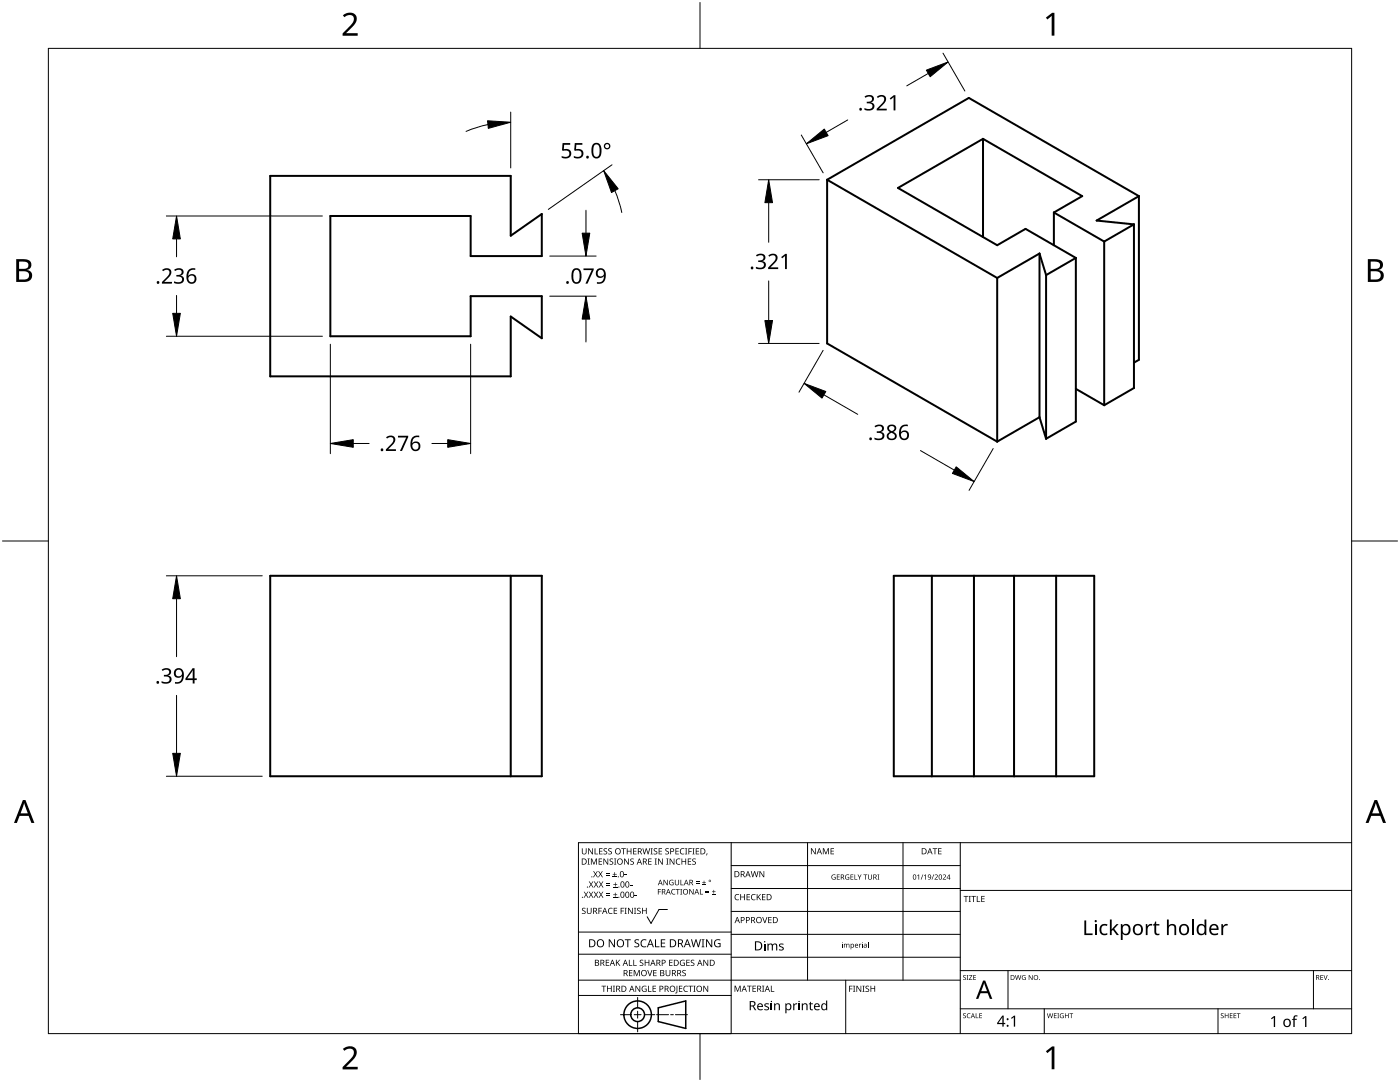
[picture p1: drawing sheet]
<svg xmlns="http://www.w3.org/2000/svg" width="279mm" height="216mm" viewBox="0 0 279 216" stroke-linecap="round" stroke-linejoin="round" font-family="sans-serif">
<g fill="none" stroke="#000" stroke-width=".4">
<path d="M53.9 35.1h48v11.9l6.2-4.3v8.4h-14.2v-8h-28v24h28v-8h14.2v8.4l-6.2-4.3v11.9h-48zM165.1 35.9v32.6l33.9 19.6M165.1 35.9l28.3-16.4 33.9 19.6M165.1 35.9l33.9 19.6M196.2 27.7v19.6M196.2 27.7l-17 9.8 19.8 11.4 5.7-3.2 10 5.8M196.2 27.7l19.8 11.4-5.7 3.3M227.3 39.1v32.7l-1 .6M227.3 39.1l-8.4 4.9 7.4 .8M199 55.5v32.6M207.5 50.6v32.6M207.5 50.6l1.3 4.3"/>
<path d="M207.5 50.6l-8.5 4.9M208.8 54.9v32.7M210.3 42.4l10.1 5.8M210.3 42.4v6.5M214.7 51.5v32.6l-5.9 3.5M214.7 51.5l-5.9 3.4M220.4 48.2v32.7M226.3 44.8v32.6l-5.9 3.5M226.3 44.8l-5.9 3.4M214.7 77.6l5.7 3.3M207.5 83.2l1.3 4.4M207.5 83.2l-8.5 4.9"/>
<path d="M53.9 114.9h54.2v40h-54.2zM101.9 114.9v40M178.4 114.9h40v40h-40zM186 114.9v40M194.4 114.9v40M202.4 114.9v40M210.8 114.9v40"/>
</g>
<path d="M9.7 9.7h260v196.5h-260z" fill="none" stroke="#000" stroke-width=".2"/>
<path d="M139.7 .5v9.2M.5 108h9.2M269.7 108h9.2M139.7 206.2v9.2" fill="none" stroke="#000" stroke-width=".2"/>
<g fill="#000">
<path d="M68.4 3.1a1.64 1.64 0 0 1 2.8 .4 2.52 2.52 0 0 1-1.2 2.2l-.9 .9h2.3v.5h-3v-.4l1.2-1.2a1.95 1.95 0 0 0 .9-2.2 1.23 1.23 0 0 0-1.8 .1zM208.7 3.5l1.3-.9h.4v4.5h-.5v-4l-.9 .8zM68.4 209.3a1.64 1.64 0 0 1 2.8 .4 2.52 2.52 0 0 1-1.2 2.2l-.9 1h2.3v.5h-3v-.5l1.2-1.2a1.95 1.95 0 0 0 .9-2.1 1.23 1.23 0 0 0-1.8 .1zM208.7 209.8l1.3-1h.4v4.6h-.5v-4l-.9 .7z"/>
<path d="M3.2 51.7h1.3a1.28 1.28 0 0 1 1.7 1.3 1.04 1.04 0 0 1-.8 .9 1.23 1.23 0 0 1 1 1.5 1.23 1.23 0 0 1-1.6 .9h-1.6zM3.8 54.1v1.7h.9a.86 .86 0 0 0 1.1-.9 .86 .86 0 0 0-1.1-.8zM3.8 52.2v1.4h.8a.78 .78 0 0 0 1.1-.7 .78 .78 0 0 0-1.1-.7z"/>
<path d="M273 51.7h1.3a1.28 1.28 0 0 1 1.7 1.3 1.04 1.04 0 0 1-.9 .9 1.23 1.23 0 0 1 1 1.5 1.23 1.23 0 0 1-1.5 .9h-1.6zM273.6 54.1v1.7h.9a.86 .86 0 0 0 1.1-.9 .86 .86 0 0 0-1.2-.8zM273.6 52.2v1.4h.8a.78 .78 0 0 0 1-.7 .78 .78 0 0 0-1.1-.7z"/>
<path d="M4.6 159.6h.5l1.8 4.6h-.6l-.6-1.4h-1.8l-.5 1.4h-.6zM4.8 160.2l-.7 2.1h1.4z"/>
<path d="M274.3 159.6h.5l1.8 4.6h-.6l-.5-1.4h-1.8l-.6 1.4h-.6zM274.6 160.2l-.7 2.1h1.4z"/>
</g>
<g fill="none" stroke="#000" stroke-width=".2">
<path d="M145.9 168.1v38.1h-30.5v-38.1h154.3M145.9 172.7h45.7M145.9 177.3h45.7M161.2 168.1v27.5M180.2 168.1v27.5M191.6 168.1v38.1M191.6 177.7h78.1M115.4 198.6h30.5M115.4 195.6h76.2M115.4 190.4h30.5M115.4 186h30.5M127.3 199v2.1"/>
<path d="M133.2 181.5h-1.7l-1.6 2.8-.7-1.4M145.9 181.9h45.7M145.9 186.4h45.7M145.9 191h45.7M168.8 195.6v10.6M191.6 193.7h78.1M201.2 193.7v7.6M262.1 193.7v7.6M123.8 202.5h2.1M126.6 202.5h1.3M127.3 201.8v1.4M127.3 203.8v2.1"/>
<path d="M128.6 202.5h2.1M131 202.5h2.4M133.8 202.5h.6M134.8 202.5h2.4M191.6 201.3h78.1M208.4 201.3v4.9M243.1 201.3v4.9"/>
</g>
<g fill="#000">
<path d="M116.1 169.3h.2v.8a.32 .32 0 0 0 .3 .3 .32 .32 0 0 0 .3-.3v-.8h.2v.8a.47 .47 0 0 1-.5 .4 .47 .47 0 0 1-.5-.5zM116.5 177.9h.2l.3 .5 .3-.5h.1l-.4 .6 .4 .6h-.1l-.3-.5-.4 .5h-.1l.4-.6zM117.3 171.3h.4l-.1 .1v1l.1 .1h-.4l.1-.1v-1zM117.4 169.3h.2l.6 1v-1h.1v1.2h-.1l-.7-1v1h-.1zM117.5 177.9h.2l.3 .5 .3-.5h.1l-.4 .6 .4 .6h-.1l-.4-.5-.3 .5h-.1l.4-.6zM117.5 175.9h.2l.3 .5 .3-.5h.1l-.4 .6 .5 .6h-.2l-.3-.5-.4 .5h-.1l.4-.6zM117.9 171.3h.3l.3 1 .4-1h.2v1.2h-.1v-1l-.4 1h-.1l-.4-1v1h-.2zM118.7 169.3h.1v1h.6v.2h-.7zM118.4 173.8h.1l.3 .5 .3-.5h.2l-.4 .6 .4 .7h-.1l-.4-.6-.3 .6h-.1l.4-.7zM118.5 177.9h.2l.2 .5 .3-.5h.2l-.4 .6 .4 .6h-.1l-.4-.5-.3 .5h-.1l.4-.6zM118.5 175.9h.2l.3 .5 .3-.5h.1l-.4 .6 .4 .6h-.1l-.3-.5-.4 .5h-.1l.4-.6zM119.5 171.3h.7v.1h-.6v.4h.5v.2h-.5v.4h.6v.1h-.7z"/>
<path d="M119.6 169.3h.6v.1h-.5v.4h.5v.1h-.5v.4h.5v.2h-.6zM119.4 173.8h.1l.3 .5 .3-.5h.2l-.4 .6 .4 .7h-.1l-.4-.6-.3 .6h-.2l.5-.7zM119.5 177.9h.1l.3 .5 .3-.5h.2l-.4 .6 .4 .6h-.1l-.4-.5-.3 .5h-.1l.4-.6zM119.5 175.9h.2l.3 .5 .3-.5h.1l-.4 .6 .4 .6h-.1l-.4-.5-.3 .5h-.1l.4-.6zM120.9 174.6h.8v.1h-.8zM120.9 174.2h.8v.1h-.8zM121 178.7h.8v.1h-.8zM121 178.3h.8v.1h-.8zM121 176.6h.8v.1h-.8zM121 176.3h.8v.1h-.8zM120.5 169.4l.4-.1h.3l-.1 .1a.25 .25 0 0 0-.4-.1 .25 .25 0 0 0 0 .4 .4 .4 0 0 1 .5 .3 .4 .4 0 0 1-.3 .5 .4 .4 0 0 1-.5-.2h.2a.27 .27 0 0 0 .4-.1 .27 .27 0 0 0-.3-.3l-.2-.2zM120.4 171.3h.2l.6 1v-1h.2v1.2h-.2l-.6-1v1h-.2z"/>
<path d="M121.4 169.4l.5-.1h.2v.1a.25 .25 0 0 0-.4-.1 .25 .25 0 0 0 0 .4 .4 .4 0 0 1 .4 .3 .4 .4 0 0 1-.2 .5 .4 .4 0 0 1-.5-.2h.1a.27 .27 0 0 0 .5-.1 .27 .27 0 0 0-.4-.3l-.2-.2zM122.3 174.9h.8v.2h-.8zM122.4 179h.8v.1h-.8zM122.4 177h.8v.1h-.8zM121.7 171.4l.4-.1 .3 .1-.1 .1a.25 .25 0 0 0-.4-.1 .25 .25 0 0 0 0 .4 .4 .4 0 0 1 .5 .3 .4 .4 0 0 1-.3 .5 .4 .4 0 0 1-.5-.3l.2 .1a.27 .27 0 0 0 .4-.2 .27 .27 0 0 0-.3-.3l-.2-.2zM122.6 174h.1v.4h.4v.1h-.4v.4h-.1v-.4h-.3v-.1h.3zM122.7 178.1h.1v.4h.4v.1h-.4v.3h-.1v-.3h-.3v-.1h.3zM122.7 176.1h.2v.3h.3v.2h-.3v.3h-.2v-.3h-.3v-.2h.3zM122.5 171.3h.5l-.2 .1v1l.2 .1h-.5l.2-.1v-1zM124 169.3h.9v.1h-.4v1.1h-.1v-1.1h-.4zM124.7 174.5h.4v.2h-.4zM124.6 171.3h.1l.7 1v-1h.1v1.2h-.2l-.6-1v1h-.1z"/>
<path d="M125.7 176.6h.5v.1h-.5zM125.1 169.3h.1v.5h.7v-.5h.1v1.2h-.1v-.6h-.7v.6h-.1zM125.8 171.4l.5-.1 .2 .1v.1a.25 .25 0 0 0-.4-.1 .25 .25 0 0 0 0 .4 .4 .4 0 0 1 .4 .3 .4 .4 0 0 1-.2 .5 .4 .4 0 0 1-.5-.3l.1 .1a.27 .27 0 0 0 .5-.2 .27 .27 0 0 0-.4-.3l-.2-.2zM126.7 178.6h.4v.2h-.4zM126.4 169.3h.6v.1h-.5v.4h.5v.1h-.5v.4h.5v.2h-.6zM128.2 169.3h.2l.2 1 .3-1h.2l.2 1 .3-1h.1l-.3 1.2h-.1l-.3-1.1-.3 1.1h-.2zM129.4 171.3h.6v.1h-.5v.4h.5v.2h-.5v.4h.5v.1h-.6zM129.8 169.3h.5l-.2 .1v1l.2 .1h-.5l.2-.1v-1zM130.7 171.3h.4l-.1 .1v1l.1 .1h-.4l.1-.1v-1zM130.5 169.4l.4-.1h.3l-.1 .1a.25 .25 0 0 0-.4-.1 .25 .25 0 0 0 0 .4 .4 .4 0 0 1 .5 .3 .4 .4 0 0 1-.3 .5 .4 .4 0 0 1-.5-.2h.2a.27 .27 0 0 0 .4-.1 .27 .27 0 0 0-.3-.3l-.2-.2zM131.3 177.4h.6v.1h-.5v.4h.5v.1h-.5v.5h-.1zM131.4 169.3h.7v.1h-.5v.4h.5v.1h-.5v.4h.5v.2h-.7z"/>
<path d="M131.3 171.3h.2l.7 1-.1-1h.2v1.2h-.2l-.6-1v1h-.2zM132.4 175.6h.2l.6 .9v-.9h.1v1h-.2l-.6-.9v.9h-.1zM133 171.3h.4l-.1 .1v1l.1 .1h-.4l.1-.1v-1zM132.8 169.4l.4-.1h.3l-.1 .1a.25 .25 0 0 0-.3-.1 .25 .25 0 0 0 0 .4 .4 .4 0 0 1 .4 .3 .4 .4 0 0 1-.3 .5 .4 .4 0 0 1-.4-.2h.1a.27 .27 0 0 0 .5-.1 .27 .27 0 0 0-.4-.3l-.2-.2zM133.7 175.7l.5-.2 .2 .1v.1a.45 .45 0 0 0-.7 .4 .45 .45 0 0 0 .6 .4v-.3h-.2v-.1h.3v.5a.6 .6 0 0 1-.8-.1 .6 .6 0 0 1 .1-.8zM134.1 177.5l.4-.1h.3l-.1 .2a.44 .44 0 0 0-.6 .4 .44 .44 0 0 0 .6 .3 .52 .52 0 0 1-.7 0 .52 .52 0 0 1 .1-.8zM133.6 171.3h.2l.7 1v-1h.1v1.2h-.2l-.6-1v1h-.2zM134.9 177.4h.8v.1h-.4v1h-.1v-1h-.3zM135 171.5l.5-.2 .3 .1-.1 .1a.49 .49 0 0 0-.7 .4 .49 .49 0 0 0 .7 .5 .52 .52 0 0 1-.6 0 .52 .52 0 0 1-.2-.6zM134.8 169.3h.7v.1h-.6v.4h.5v.1h-.5v.4h.6v.2h-.7zM134.7 175.6h.1v.7a.28 .28 0 0 0 .3 .2 .28 .28 0 0 0 .3-.2v-.7h.1v.7a.42 .42 0 0 1-.4 .4 .42 .42 0 0 1-.4-.4zM135.8 175.6h.1v.9h.5v.1h-.6z"/>
<path d="M135.8 177.4h.3l-.1 .1v.9l.1 .1h-.3l.1-.1v-.9zM135.8 169.4l.5-.2 .3 .1-.1 .1a.49 .49 0 0 0-.7 .5 .49 .49 0 0 0 .8 .4 .52 .52 0 0 1-.7 .1 .52 .52 0 0 1-.2-.6zM136 171.3h.2v.5h.6v-.5h.1v1.2h-.1v-.5h-.6v.5h-.2zM136.7 169.3h.5l-.2 .1v1l.2 .1h-.5l.2-.1v-1zM137.4 169.3h.7v.1h-.6v.4h.5v.2h-.5v.5h-.1zM137.3 171.3h.6v.1h-.5v.4h.5v.2h-.5v.4h.5v.1h-.6zM137.6 177.4h.1l.6 .9v-.9h.1v1.1h-.1l-.6-.9v.9h-.1zM138.2 169.3h.4l-.1 .1v1l.1 .1h-.4l.1-.1v-1zM138.9 176.2h.7v.1h-.7zM138.9 175.9h.7v.1h-.7zM138.2 171.4l.4-.1 .3 .1-.1 .1a.25 .25 0 0 0-.4-.1 .25 .25 0 0 0 0 .4 .4 .4 0 0 1 .5 .3 .4 .4 0 0 1-.3 .5 .4 .4 0 0 1-.5-.3l.2 .1a.27 .27 0 0 0 .4-.2 .27 .27 0 0 0-.3-.3l-.2-.2zM138.9 169.3h.6v.1h-.5v.4h.5v.1h-.5v.4h.5v.2h-.6z"/>
<path d="M139.7 177.4h.1v1h.5v.1h-.6zM140.1 176.5h.8v.1h-.8zM140.4 175.7h.2v.3h.3v.2h-.3v.3h-.2v-.3h-.3v-.2h.3zM140.8 178h.7v.2h-.7zM140.8 177.7h.7v.1h-.7zM141 170.3h.2l-.3 .4zM142.1 178.4h.7v.1h-.7zM142.4 177.6h.1v.3h.3v.1h-.3v.3h-.1v-.3h-.3v-.1h.3zM146.8 178.6l.4-.2 .3 .1v.1a.49 .49 0 0 0-.7 .4 .49 .49 0 0 0 .7 .5 .52 .52 0 0 1-.7 0 .52 .52 0 0 1-.2-.6zM147.7 178.4h.2v.5h.6v-.5h.2v1.2h-.2v-.5h-.6v.5h-.2zM149 178.4h.7v.1h-.5v.4h.4v.2h-.4v.4h.5v.1h-.7zM150 178.6l.5-.2 .3 .1-.1 .1a.49 .49 0 0 0-.7 .4 .49 .49 0 0 0 .8 .5 .52 .52 0 0 1-.7 0 .52 .52 0 0 1-.2-.6z"/>
<path d="M149.8 173.8h.2l.2 1.1 .3-1.1h.2l.3 1.1 .2-1.1h.2l-.3 1.2h-.2l-.3-1-.3 1h-.1zM151 178.4h.2v.6l.5-.6h.2l-.5 .5 .5 .7h-.2l-.4-.6-.1 .6h-.2zM151.6 173.8h.1l.7 1v-1h.1v1.2h-.2l-.6-1v1h-.1zM152.1 178.4h.7v.1h-.6v.4h.5v.2h-.5v.4h.6v.1h-.7zM161.8 169.3h.2l.7 1v-1h.1v1.2h-.2l-.6-1v1h-.2zM164.2 169.3h.2l.4 .9 .4-.9h.2v1.2h-.1v-1.1l-.4 1.1h-.1l-.4-1.1v1.1h-.2zM166.1 174.6l.4-.1h.3l-.1 .2a.42 .42 0 0 0-.6 .3 .42 .42 0 0 0 .5 .4v-.3h-.2v-.1h.4v.5a.56 .56 0 0 1-.8-.1 .56 .56 0 0 1 .1-.8zM165.8 169.3h.6v.1h-.5v.4h.5v.1h-.5v.4h.5v.2h-.6zM167 174.5h.6v.1h-.5v.3h.5v.1h-.5v.4h.5v.1h-.6zM168.8 174.6l.5-.1h.2l-.1 .2a.42 .42 0 0 0-.6 .3 .42 .42 0 0 0 .6 .4v-.3h-.3v-.1h.4v.5a.56 .56 0 0 1-.7-.1 .56 .56 0 0 1 0-.8zM169.7 174.5h.6v.1h-.4v.3h.4v.1h-.4v.4h.4v.1h-.6zM170.5 174.5h.2v.9h.4v.1h-.6z"/>
<path d="M171.1 174.5h.2l.2 .5 .3-.5h.1l-.3 .6v.4h-.1v-.4zM172.3 174.5h.8v.1h-.3v.9h-.1v-.9h-.4zM173.2 174.5h.2v.7a.26 .26 0 0 0 .2 .2 .26 .26 0 0 0 .3-.2v-.7h.1v.7a.39 .39 0 0 1-.4 .3 .39 .39 0 0 1-.4-.3zM175.1 174.5h.4l-.1 .1v.8l.1 .1h-.4l.1-.1v-.8zM183.1 174.7l.3-.2v1h-.1v-.9l-.2 .2zM184.1 174.5h.2l-.4 1h-.1zM184.4 174.7l.4-.2v1h-.1v-.9l-.2 .2zM186.3 174.5h.1l-.4 1h-.1zM186.1 169.3h.9v.1h-.3v1.1h-.2v-1.1h-.4zM186.5 174.6a.37 .37 0 0 1 .6 0 .37 .37 0 0 1-.2 .6l-.2 .2h.5v.1h-.7l.3-.4a.27 .27 0 0 0 .3-.3 .27 .27 0 0 0-.4-.2zM187.2 169.3h.7v.1h-.5v.4h.5v.1h-.5v.4h.5v.2h-.7zM188.2 174.6a.37 .37 0 0 1 .6 0 .37 .37 0 0 1-.3 .6l-.2 .2h.5v.1h-.7l.3-.4a.27 .27 0 0 0 .3-.3 .27 .27 0 0 0-.4-.2z"/>
<path d="M192.3 178.8h.9v.1h-.3v1.1h-.2v-1.1h-.4zM193.3 178.8h.5l-.2 .1v1l.2 .1h-.5l.2-.1v-1zM193.8 178.8h1v.1h-.4v1.1h-.2v-1.1h-.4zM194.9 178.8h.2v1.1h.5v.1h-.7zM195.8 178.8h.7v.1h-.5v.4h.5v.1h-.5v.5h.5v.1h-.7zM116.2 181.3l.4-.2 .3 .1-.1 .1a.25 .25 0 0 0-.4-.1 .25 .25 0 0 0 0 .4 .4 .4 0 0 1 .5 .3 .4 .4 0 0 1-.3 .5 .4 .4 0 0 1-.5-.2h.2a.27 .27 0 0 0 .4-.1 .27 .27 0 0 0-.3-.3l-.2-.2zM117.1 181.1h.2v.8a.32 .32 0 0 0 .3 .3 .32 .32 0 0 0 .3-.3v-.8h.2v.8a.47 .47 0 0 1-.5 .5 .47 .47 0 0 1-.5-.5zM119.4 181.1h.7v.2h-.5v.4h.5v.1h-.5v.6h-.2zM120 196.7h1v.1h-.4v1.1h-.2v-1.1h-.4zM120.9 191.5h.7v.1h-.6v.4h.5v.2h-.5v.4h.6v.1h-.7zM121.5 181.3l.4-.2 .4 .1-.1 .1a.49 .49 0 0 0-.7 .5 .49 .49 0 0 0 .7 .4 .52 .52 0 0 1-.6 .1 .52 .52 0 0 1-.3-.6zM121.1 196.7h.2v.5h.6v-.5h.2v1.2h-.2v-.6h-.6v.6h-.2z"/>
<path d="M121.5 187.4h.2l.9 1.3v-1.3h.1v1.6h-.2l-.8-1.3v1.3h-.2zM122.3 196.7h.4l-.1 .1v1l.1 .1h-.4l.2-.1v-1zM122.5 181.1h.7v.2h-.6v.4h.5v.1h-.5v.4h.6v.2h-.7zM122.9 191.5h.2v.6l.5-.6h.2l-.5 .5 .5 .7h-.2l-.4-.6-.1 .6h-.2zM123.9 181.1h.6v.2h-.5v.4h.5v.1h-.5v.6h-.1zM124.7 181.1h.4l-.2 .2v.9l.2 .2h-.4l.1-.2v-.9zM124.7 187.4h1.2v.2h-.5v1.4h-.2v-1.4h-.5zM125.5 191.5h.2v1.1h.5v.1h-.7zM125.5 193.6h.7v.1h-.5v.4h.5v.1h-.5v.4h.5v.2h-.7zM125.3 181.1h.2l.7 1.1-.1-1.1h.2v1.3h-.2l-.6-1v1h-.2zM126.4 191.5h.1v1.1h.6v.1h-.7zM126.5 181.1h.5l-.2 .2v.9l.2 .2h-.5l.2-.2v-.9z"/>
<path d="M126.5 193.6h.2l.4 1 .4-1h.2v1.2h-.2v-1.1l-.4 1.1h-.1l-.4-1.1v1.1h-.1zM126.7 187.6l.3-.2 .6 .1-.2 .1a.33 .33 0 0 0-.6 .2 .33 .33 0 0 0 .4 .4 .47 .47 0 0 1 .4 .6 .47 .47 0 0 1-.7 .2h-.3v-.2h.2a.35 .35 0 0 0 .6-.2 .35 .35 0 0 0-.5-.4l-.3-.2zM126.8 196.7h.2l.6 1v-1h.2v1.2h-.2l-.7-1 .1 1h-.2zM127.2 181.3l.4-.2 .3 .1-.1 .1a.25 .25 0 0 0-.4-.1 .25 .25 0 0 0 0 .4 .4 .4 0 0 1 .5 .3 .4 .4 0 0 1-.3 .5 .4 .4 0 0 1-.5-.2h.2a.27 .27 0 0 0 .4-.1 .27 .27 0 0 0-.3-.3l-.2-.2zM127.7 191.6l.4-.1 .3 .1-.1 .1a.25 .25 0 0 0-.3-.1 .25 .25 0 0 0 0 .4 .4 .4 0 0 1 .4 .3 .4 .4 0 0 1-.3 .5 .4 .4 0 0 1-.4-.3l.1 .1a.27 .27 0 0 0 .5-.2 .27 .27 0 0 0-.4-.3l-.2-.2zM128 187.6l.6-.2 .4 .1-.1 .2a.63 .63 0 0 0-.9 .5 .63 .63 0 0 0 1 .6v.2a.83 .83 0 0 1-1.1-.3 .83 .83 0 0 1 .1-1.1zM128.2 196.8l.6-.1 .2 .1v.1a.5 .5 0 0 0-.8 .4 .5 .5 0 0 0 .7 .5v-.4h-.3v-.1h.4v.6a.66 .66 0 0 1-.8-.2 .66 .66 0 0 1 0-.9zM128.1 181.1h.2v.6h.6v-.6h.2v1.3h-.2v-.6h-.6v.6h-.2zM129.2 193.6h.1l.4 1 .3-1h.2l-.4 1.2h-.2zM129.3 196.7h.2v1.1h.5v.1h-.7zM128.7 191.5h.1v.5h.6v-.5h.2v1.2h-.2v-.5h-.6v.5h-.1zM130.7 187.4h.2v1.4h.7v.2h-.9z"/>
<path d="M130.2 196.7h.7v.1h-.5v.4h.5v.1h-.5v.5h.5v.1h-.7zM130.4 193.6h.6v.1h-.5v.4h.5v.1h-.5v.4h.5v.2h-.6zM131.9 187.4h.9v.2h-.7v.5h.6v.2h-.6v.5h.7v.2h-.9zM132.8 193.6h.2v.7a.32 .32 0 0 0 .3 .4 .32 .32 0 0 0 .3-.4v-.7h.2v.7a.47 .47 0 0 1-.5 .5 .47 .47 0 0 1-.5-.5zM133.5 191.5h.7v.1h-.5v.4h.5v.2h-.5v.4h.5v.1h-.7zM135 196.7h.2v1.3l-.1 .2h-.3l-.1-.1 .3-.2zM135.5 196.7h.7v.1h-.5v.4h.4v.1h-.4v.5h.5v.1h-.7zM135.8 191.7l.5-.2 .4 .1-.1 .1a.5 .5 0 0 0-.8 .4 .5 .5 0 0 0 .7 .5v-.4h-.2v-.1h.4v.6a.66 .66 0 0 1-.9-.1 .66 .66 0 0 1 0-.9zM136.2 193.7l.4-.2 .3 .1-.1 .1a.25 .25 0 0 0-.4-.1 .25 .25 0 0 0 0 .4 .4 .4 0 0 1 .5 .3 .4 .4 0 0 1-.3 .5 .4 .4 0 0 1-.5-.2h.2a.27 .27 0 0 0 .5-.1 .27 .27 0 0 0-.4-.3l-.2-.2zM136.5 196.8l.5-.1 .3 .1-.1 .1a.49 .49 0 0 0-.7 .4 .49 .49 0 0 0 .8 .4 .52 .52 0 0 1-.7 .1 .52 .52 0 0 1-.2-.6zM137 191.5h.6v.1h-.5v.4h.5v.2h-.5v.4h.5v.1h-.6zM137.4 196.7h.9v.1h-.4v1.1h-.1v-1.1h-.4z"/>
<path d="M137.9 191.6l.4-.1 .3 .1-.1 .1a.25 .25 0 0 0-.4-.1 .25 .25 0 0 0 0 .4 .4 .4 0 0 1 .5 .3 .4 .4 0 0 1-.3 .5 .4 .4 0 0 1-.5-.3l.2 .1a.27 .27 0 0 0 .4-.2 .27 .27 0 0 0-.3-.3l-.2-.2zM138.4 196.7h.4l-.1 .1v1l.1 .1h-.4l.1-.1v-1zM137.9 187.4h.2l.3 1.4 .4-1.4h.2l.4 1.4 .3-1.4h.2l-.4 1.6h-.2l-.4-1.3-.4 1.3h-.2zM140 187.4h.6l-.2 .2v1.3l.2 .1h-.6l.2-.1v-1.3zM140.4 196.7h.1l.7 1v-1h.1v1.2h-.1l-.7-1v1h-.1zM140.4 191.5h.2l.6 1v-1h.1v1.2h-.1l-.7-1v1h-.1zM140.9 187.4h.2l.9 1.3v-1.3h.1v1.6h-.2l-.8-1.3v1.3h-.2zM142.7 187.6l.7-.2 .4 .1-.1 .2a.65 .65 0 0 0-1 .5 .65 .65 0 0 0 .9 .6v-.4h-.3v-.2h.5v.7a.86 .86 0 0 1-1.1-.1 .86 .86 0 0 1 0-1.2zM146.6 196.7h.2l.4 1 .4-1h.2v1.2h-.1v-1.1l-.4 1.1h-.2l-.4-1.1v1.1h-.1zM149.1 196.7h.9v.1h-.4v1.1h-.1v-1.1h-.4zM150.2 196.7h.7v.1h-.6v.4h.5v.1h-.5v.5h.6v.1h-.7zM152.1 183h.2l.3 1 .4-1h.1l-.4 1.2h-.1z"/>
<path d="M152.1 196.7h.4l-.1 .1v1l.1 .1h-.4l.1-.1v-1zM152.5 188.3h.2v1.3h-.2zM153.8 196.7h.2v1.1h.5v.1h-.7zM153.3 183h.7v.1h-.5v.4h.5v.1h-.5v.5h.5v.1h-.7zM153.2 188.3h.1l.1 .2a.52 .52 0 0 1 .8 0 .49 .49 0 0 1 .6-.2 .49 .49 0 0 1 .3 .5v.8h-.2v-.8a.33 .33 0 0 0-.4-.4 .33 .33 0 0 0-.3 .5v.7h-.2v-.8a.34 .34 0 0 0-.4-.3 .34 .34 0 0 0-.2 .4v.7h-.2zM155.5 188.4l.4-.1h.5l-.1 .2-.3-.1a.25 .25 0 0 0-.3 .2 .25 .25 0 0 0 .3 .3 .44 .44 0 0 1 .4 .5 .44 .44 0 0 1-.6 .3l-.3-.1v-.2l.3 .1a.26 .26 0 0 0 .4-.2 .26 .26 0 0 0-.3-.3l-.4-.2zM168.1 188.3h.1v.8h-.1zM168.4 188.3l.6 .1a.28 .28 0 0 1 .3-.1 .28 .28 0 0 1 .2 .3v.5h-.1v-.5a.19 .19 0 0 0-.2-.2 .19 .19 0 0 0-.2 .3v.4h-.1v-.5a.19 .19 0 0 0-.2-.2 .19 .19 0 0 0-.1 .3v.4h-.2zM169.5 196.7h.6v.1h-.5v.5h.5v.1h-.5v.5h-.1zM170.2 196.7h.5l-.2 .1v1l.2 .1h-.5l.2-.1v-1zM171.4 188.3l.2 .2 .3-.2-.3 .3v.5h-.2zM170.9 196.7h.2l.6 1v-1h.2v1.2h-.2l-.6-1v1h-.2z"/>
<path d="M172 188.3h.2v.8h-.2zM172.1 196.7h.5l-.2 .1v1l.2 .1h-.5l.2-.1v-1zM173.2 188h.1v1.1h-.1zM172.8 196.8l.4-.1h.2v.2a.25 .25 0 0 0-.4-.1 .25 .25 0 0 0 0 .4 .4 .4 0 0 1 .5 .3 .4 .4 0 0 1-.3 .4 .4 .4 0 0 1-.5-.2l.2 .1a.27 .27 0 0 0 .4-.2 .27 .27 0 0 0-.3-.3l-.3-.2zM173.7 196.7h.2v.5h.6v-.5h.2v1.2h-.2v-.6h-.6v.6h-.2zM192.2 194.7l.4-.1h.2l-.1 .1a.24 .24 0 0 0-.3 0 .24 .24 0 0 0-.1 .3 .24 .24 0 0 0 .4 .1 .31 .31 0 0 1 0 .4 .31 .31 0 0 1-.5-.1 .24 .24 0 0 0 .3 .1 .24 .24 0 0 0 .1-.3l-.4-.3zM192.9 194.6h.4l-.1 .1v.7l.1 .1h-.4l.1-.1v-.7zM193.4 194.6h.6l-.5 .8h.6v.1h-.7l.5-.8h-.5zM194.2 194.6h.6v.1h-.4v.3h.4v.1h-.4v.3h.4v.1h-.6zM202.6 194.6h.1l.2 .8 .2-.8h.2l.2 .8 .2-.8h.1l-.2 .9h-.2l-.2-.8-.2 .8h-.2zM204 194.7l.4-.1h.3l-.1 .1a.4 .4 0 0 0-.6 .4 .4 .4 0 0 0 .6 .3v-.3l-.2-.1h.3v.5a.53 .53 0 0 1-.7-.1 .53 .53 0 0 1 0-.7zM205.3 194.6h.1l.6 .8v-.8h.1v.9h-.2l-.5-.8v.8h-.1z"/>
<path d="M216.4 183.7h.4v2.6h1.2v.3h-1.6zM219.7 184.7l.4-.3h.5l.4 .1-.1 .3a.8 .8 0 0 0-1.1 .7 .8 .8 0 0 0 1 .7h.2v.3a1.12 1.12 0 0 1-1.4-.3 1.12 1.12 0 0 1 0-1.4zM221.5 183.5h.4l-.1 2 1-1.1h.4l-.8 .9 .9 1.3h-.4l-.8-1-.2 .2v.8h-.4zM228.7 184.4h.3v.4l.4-.4h.5v.3h-.5l-.3 .3-.1 1.6h-.3zM230.5 183.9h.2v.5h.7v.3h-.7v1.2l.2 .4h.5v.3a.67 .67 0 0 1-1-.7v-1.2h-.3v-.2l.3-.1zM232.9 183.5h.3v1.2a.84 .84 0 0 1 .9-.3 .84 .84 0 0 1 .6 .8v1.4h-.3v-1.4a.59 .59 0 0 0-.7-.5 .59 .59 0 0 0-.5 .8v1.1h-.3zM243.7 184.4h.3l.1 .4 .4-.4h.5v.3h-.5l-.3 .3-.1 1.6h-.4zM263.5 194.6h.6v.1h-.5v.3h.4v.1h-.4v.3h.5v.1h-.6zM264.1 194.6h.2l.2 .8 .3-.8h.2l-.4 .9h-.1zM152.6 200.3l.3-.1 .6 .1-.1 .2-.3-.1a.25 .25 0 0 0-.4 .2 .25 .25 0 0 0 .4 .2 .44 .44 0 0 1 .4 .6 .44 .44 0 0 1-.7 .2l-.3-.1v-.2l.4 .1a.26 .26 0 0 0 .4-.1 .26 .26 0 0 0-.3-.3l-.4-.3zM153.8 200.2h.3v1.4h-.3zM154.5 200.2h.2v.2a.52 .52 0 0 1 .6-.2 .52 .52 0 0 1 .3 .5v.9h-.2v-.9a.37 .37 0 0 0-.4-.3 .37 .37 0 0 0-.3 .5v.7h-.2z"/>
<path d="M158.3 200.2h.2v.3l.3-.3h.3v.2h-.3l-.2 .2-.1 1h-.2zM159.4 200.2h.2v1.4h-.2zM160 200.2h.2v.2a.52 .52 0 0 1 .6-.2 .52 .52 0 0 1 .4 .5v.9h-.3v-.9a.37 .37 0 0 0-.4-.3 .37 .37 0 0 0-.3 .5v.7h-.2zM161.7 199.9h.1v.3h.4v.2h-.4v.8l.2 .2h.2a.33 .33 0 0 1-.4 .2 .33 .33 0 0 1-.2-.4v-.8l-.2-.1 .2-.1zM192.2 202.3l.4-.1h.2l-.1 .1a.24 .24 0 0 0-.3 0 .24 .24 0 0 0-.1 .3 .24 .24 0 0 0 .4 .1 .31 .31 0 0 1 0 .5 .31 .31 0 0 1-.5-.2 .24 .24 0 0 0 .3 .1 .24 .24 0 0 0 .1-.3l-.4-.2zM193.1 202.3l.3-.1h.3l-.1 .1a.39 .39 0 0 0-.5 .4 .39 .39 0 0 0 .5 .3 .46 .46 0 0 1-.6 0 .46 .46 0 0 1 .1-.7zM194.7 202.2h.1v.8h.5v.2h-.6zM195.4 202.2h.6v.1h-.4v.3h.4v.1h-.4v.4h.4v.1h-.6zM201.8 203.1l.6-.4h.2v2.1h-.3v-1.9l-.4 .4zM209 202.2h.1l.2 .8 .2-.8h.1l.3 .8 .2-.8h.1l-.3 1h-.1l-.2-.9-.3 .9h-.1zM210.3 202.2h.6v.1h-.4v.3h.3v.1h-.3v.4h.4v.1h-.6zM211 202.2h.4l-.2 .1v.8l.2 .1h-.4l.1-.1v-.8z"/>
<path d="M211.6 202.3l.7-.1-.1 .1a.4 .4 0 0 0-.6 .4 .4 .4 0 0 0 .6 .3v-.2l-.2-.2h.3v.5a.53 .53 0 0 1-.7-.1 .53 .53 0 0 1 0-.7zM212.5 202.2h.2v.4h.5v-.4h.1v1h-.1v-.5h-.5v.5h-.2zM213.4 202.2h.8v.1h-.3v.9h-.2v-.9h-.3zM243.7 202.3l.3-.1h.2v.1a.24 .24 0 0 0-.3 0 .24 .24 0 0 0-.1 .3 .24 .24 0 0 0 .3 .1 .31 .31 0 0 1 0 .5 .31 .31 0 0 1-.5-.2 .24 .24 0 0 0 .4 .1 .24 .24 0 0 0 0-.3l-.3-.2zM244.4 202.2h.2v.4h.5v-.4h.1v1h-.1v-.5h-.5v.5h-.2zM245.4 202.2h.6v.1h-.4v.3h.4v.1h-.4v.4h.4v.1h-.6zM246.2 202.2h.5v.1h-.4v.3h.4v.1h-.4v.4h.4v.1h-.5zM246.8 202.2h.8v.1h-.3v.9h-.2v-.9h-.3zM253.7 203.2l.6-.5h.2v2.2h-.3v-1.9l-.4 .4zM258.2 202.7l.3-.1h.5l-.1 .3-.4-.1-.1 .2v.3h.4v.2h-.4v1.4h-.3v-1.4h-.3l.3-.2zM259.9 203.2l.6-.5h.2v2.2h-.2v-1.9l-.5 .4z"/>
<path d="M116.1 171.3h.4a.61 .61 0 0 1 .6 .6 .61 .61 0 0 1-.6 .6h-.4zM116.3 171.4v1h.1a.48 .48 0 0 0 .5-.5 .48 .48 0 0 0-.4-.5z"/>
<path d="M122.7 169.9a.61 .61 0 0 1 1.2 0 .61 .61 0 0 1-1.2 0zM122.9 169.9a.45 .45 0 0 0 .9 0 .45 .45 0 0 0-.9 0z"/>
<path d="M123.1 171.9a.61 .61 0 0 1 1.2 0 .61 .61 0 0 1-1.2 0zM123.3 171.9a.45 .45 0 0 0 .9 0 .45 .45 0 0 0-.9 0z"/>
<path d="M123.9 173.9a.5 .5 0 0 1 .6 .1 .5 .5 0 0 1 0 .7 .44 .44 0 0 1-.6 .3 .44 .44 0 0 1-.2-.6zM123.9 174a.48 .48 0 0 0-.1 .6 .48 .48 0 0 0 .5 .3v-.8l-.1-.1z"/>
<path d="M124 178a.5 .5 0 0 1 .6 .1 .5 .5 0 0 1 0 .6 .44 .44 0 0 1-.6 .4 .44 .44 0 0 1-.2-.6zM124.1 178.1a.48 .48 0 0 0-.2 .6 .48 .48 0 0 0 .5 .3v-.8l-.1-.2z"/>
<path d="M124 176a.5 .5 0 0 1 .6 .1 .5 .5 0 0 1 0 .6 .44 .44 0 0 1-.6 .4 .44 .44 0 0 1-.2-.7zM124.1 176.1a.48 .48 0 0 0-.2 .5 .48 .48 0 0 0 .5 .3v-.7l-.1-.2z"/>
<path d="M124.9 178a.5 .5 0 0 1 .7 .1 .5 .5 0 0 1 0 .6 .44 .44 0 0 1-.6 .4 .44 .44 0 0 1-.2-.6zM125 178.1a.48 .48 0 0 0-.1 .6 .48 .48 0 0 0 .4 .3l.1-.8-.2-.2z"/>
<path d="M124.9 176a.5 .5 0 0 1 .7 .1 .5 .5 0 0 1 0 .6 .44 .44 0 0 1-.6 .4 .44 .44 0 0 1-.2-.7zM125 176.1a.48 .48 0 0 0-.1 .5 .48 .48 0 0 0 .5 .3v-.7l-.1-.2z"/>
<path d="M125.9 178a.5 .5 0 0 1 .6 .1 .5 .5 0 0 1 0 .6 .44 .44 0 0 1-.5 .4 .44 .44 0 0 1-.2-.6zM126 178.1a.48 .48 0 0 0-.2 .6 .48 .48 0 0 0 .5 .3l.1-.8-.2-.2z"/>
<path d="M127.3 169.3h.3a.35 .35 0 0 1 .5 .2 .35 .35 0 0 1-.3 .4l.4 .6h-.2l-.3-.5h-.3v.5h-.1zM127.4 169.4v.4h.2a.23 .23 0 0 0 .3-.2 .23 .23 0 0 0-.3-.2z"/>
<path d="M127.5 171.3h.2l.4 1.2h-.1l-.2-.4h-.4l-.2 .4h-.1zM127.6 171.5l-.2 .5h.4z"/>
<path d="M128.3 171.3h.3a.35 .35 0 0 1 .5 .2 .35 .35 0 0 1-.3 .5l.4 .5h-.2l-.3-.5h-.2v.5h-.2zM128.5 171.4v.5h.1a.23 .23 0 0 0 .3-.2 .23 .23 0 0 0-.3-.3z"/>
<path d="M131.7 175.5h.1l.5 1.1h-.2l-.1-.3h-.4l-.2 .3h-.1zM131.8 175.7l-.2 .5h.3z"/>
<path d="M132.1 177.4h.3a.31 .31 0 0 1 .4 .2 .31 .31 0 0 1-.2 .4l.3 .5h-.2l-.3-.5h-.2v.5h-.1zM132.2 177.5v.4h.2a.21 .21 0 0 0 .2-.2 .21 .21 0 0 0-.2-.2z"/>
<path d="M133.3 177.4h.1l.5 1.1h-.2l-.1-.4h-.4l-.2 .4h-.1zM133.4 177.5l-.2 .5h.4z"/>
<path d="M133.8 169.3h.3a.41 .41 0 0 1 .4 .5 .41 .41 0 0 1-.6 .2v.5h-.1zM133.9 169.4v.5a.29 .29 0 0 0 .5-.3 .29 .29 0 0 0-.5-.2z"/>
<path d="M136.9 175.5h.1l.4 1.1h-.1l-.1-.3h-.5l-.1 .3h-.1zM137 175.7l-.2 .5h.3z"/>
<path d="M136.2 177.9a.55 .55 0 0 1 1.1 0 .55 .55 0 0 1-1.1 0zM136.4 177.9a.45 .45 0 0 0 .9 0 .45 .45 0 0 0-.9 0z"/>
<path d="M137.6 175.6h.3a.31 .31 0 0 1 .4 .2 .31 .31 0 0 1-.2 .4l.3 .4h-.2l-.3-.4h-.2v.4h-.1zM137.7 175.7v.4h.2a.21 .21 0 0 0 .2-.2 .21 .21 0 0 0-.2-.2z"/>
<path d="M139 177.4h.1l.4 1.1h-.1l-.1-.4h-.5l-.1 .4h-.1zM139.1 177.5l-.2 .5h.3z"/>
<path d="M139.8 169.3h.4a.61 .61 0 0 1 .6 .6 .61 .61 0 0 1-.7 .6h-.3zM140 169.4v.9h.1a.48 .48 0 0 0 .5-.4 .48 .48 0 0 0-.4-.5z"/>
<path d="M141.4 175.8a.25 .25 0 0 1 .5 0 .25 .25 0 0 1-.5 0zM141.5 175.8a.15 .15 0 0 0 .3 0 .15 .15 0 0 0-.3 0z"/>
<path d="M146.6 173.8h.4a.61 .61 0 0 1 .6 .6 .61 .61 0 0 1-.7 .6h-.3zM146.7 174v.9h.2a.48 .48 0 0 0 .5-.5 .48 .48 0 0 0-.5-.4z"/>
<path d="M147.8 173.8h.4a.35 .35 0 0 1 .4 .3 .35 .35 0 0 1-.2 .4l.3 .5h-.2l-.3-.5h-.2v.5h-.2zM148 174v.4h.2a.23 .23 0 0 0 .3-.2 .23 .23 0 0 0-.3-.2z"/>
<path d="M149.2 173.8h.1l.5 1.2h-.1l-.2-.3h-.5l-.1 .3h-.2zM149.3 174l-.2 .5h.4z"/>
<path d="M153 178.4h.4a.61 .61 0 0 1 .6 .6 .61 .61 0 0 1-.6 .6h-.4zM153.2 178.5v1h.1a.48 .48 0 0 0 .5-.5 .48 .48 0 0 0-.4-.5z"/>
<path d="M163.4 169.2h.2l.5 1.3h-.2l-.2-.4h-.4l-.2 .4h-.1zM163.5 169.4l-.2 .6h.4z"/>
<path d="M167.8 174.5h.3a.29 .29 0 0 1 .3 .2 .29 .29 0 0 1-.1 .4l.2 .4h-.1l-.3-.4h-.2v.4h-.1zM167.9 174.6v.4h.2a.2 .2 0 0 0 .2-.2 .2 .2 0 0 0-.2-.2z"/>
<path d="M174.3 174.5h.3a.29 .29 0 0 1 .3 .2 .29 .29 0 0 1-.2 .4l.3 .4h-.1l-.3-.4h-.2v.4h-.1zM174.4 174.6v.4h.2a.2 .2 0 0 0 .2-.2 .2 .2 0 0 0-.2-.2z"/>
<path d="M182.3 174.6h.4l.2 .5a.38 .38 0 0 1-.5 .4 .38 .38 0 0 1-.2-.6zM182.4 174.6v.1a.39 .39 0 0 0-.1 .4 .39 .39 0 0 0 .3 .3 .4 .4 0 0 0 .2-.5 .4 .4 0 0 0-.4-.3z"/>
<path d="M184 169.3h.3a.61 .61 0 0 1 .6 .6 .61 .61 0 0 1-.6 .6h-.3zM184.1 169.4v.9h.2a.48 .48 0 0 0 .5-.4 .48 .48 0 0 0-.5-.5z"/>
<path d="M185.3 174.6a.49 .49 0 0 1 .6 .3 .49 .49 0 0 1-.4 .6h-.3v-.1h.4l.1-.4a.32 .32 0 0 1-.5 0 .32 .32 0 0 1 .1-.4zM185.3 174.8a.22 .22 0 0 0 .4 0 .22 .22 0 0 0-.4 0z"/>
<path d="M185.5 169.2h.1l.5 1.3h-.1l-.2-.4h-.5l-.1 .4h-.2zM185.6 169.4l-.2 .6h.4z"/>
<path d="M187.5 174.6h.4l.1 .5a.38 .38 0 0 1-.4 .4 .38 .38 0 0 1-.3-.6zM187.5 174.6v.1a.39 .39 0 0 0-.1 .4 .39 .39 0 0 0 .4 .3 .4 .4 0 0 0 .1-.5 .4 .4 0 0 0-.4-.3z"/>
<path d="M189.4 174.5h.1v.7h.2l-.2 .3h-.1v-.2h-.5zM189.4 174.6l-.4 .6h.4z"/>
<path d="M118.4 181.1h.3a.35 .35 0 0 1 .4 .3 .35 .35 0 0 1-.2 .4l.3 .6h-.1l-.3-.5h-.3v.5h-.1zM118.5 181.3v.4h.2a.23 .23 0 0 0 .3-.2 .23 .23 0 0 0-.3-.2z"/>
<path d="M118.7 191.5h.4a.31 .31 0 0 1 .4 .2 .31 .31 0 0 1-.2 .4 .33 .33 0 0 1 .3 .4 .33 .33 0 0 1-.4 .2h-.5zM118.9 192.2v.4h.2a.23 .23 0 0 0 .3-.2 .23 .23 0 0 0-.3-.2zM118.9 191.6v.4h.2a.21 .21 0 0 0 .3-.2 .21 .21 0 0 0-.3-.2z"/>
<path d="M117.6 187.4h.5a.79 .79 0 0 1 .7 .8 .79 .79 0 0 1-.8 .8h-.4zM117.8 187.6v1.2h.2a.62 .62 0 0 0 .6-.6 .62 .62 0 0 0-.6-.6z"/>
<path d="M119.8 191.5h.4a.35 .35 0 0 1 .4 .3 .35 .35 0 0 1-.2 .4l.3 .5h-.2l-.3-.5h-.2v.5h-.2zM120 191.6v.5h.2a.23 .23 0 0 0 .3-.2 .23 .23 0 0 0-.3-.3z"/>
<path d="M119.3 187.6a.77 .77 0 0 1 1.1 .1 .77 .77 0 0 1-.2 1.1 .77 .77 0 0 1-1-.2l-.1-.6zM119.5 187.7a.63 .63 0 0 0-.2 .8 .63 .63 0 0 0 .8 .3 .63 .63 0 0 0 .2-.9 .63 .63 0 0 0-.8-.2z"/>
<path d="M120.6 181.1h.2l.4 1.3h-.1l-.2-.4h-.4l-.2 .4h-.1zM120.7 181.3l-.2 .6h.4z"/>
<path d="M122.1 191.5h.2l.5 1.2h-.2l-.1-.3h-.5l-.2 .3h-.1zM122.2 191.7l-.2 .5h.4z"/>
<path d="M123 196.7h.3a.35 .35 0 0 1 .4 .2 .35 .35 0 0 1-.2 .5l.3 .5h-.1l-.3-.5h-.3v.5h-.1zM123.1 196.8v.5h.2a.23 .23 0 0 0 .3-.3 .23 .23 0 0 0-.3-.2z"/>
<path d="M123.3 187.6a.77 .77 0 0 1 1.1 .1 .77 .77 0 0 1-.2 1.1 .77 .77 0 0 1-1.1-.2v-.6zM123.5 187.7a.63 .63 0 0 0-.2 .8 .63 .63 0 0 0 .8 .3 .63 .63 0 0 0 .2-.9 .63 .63 0 0 0-.8-.2z"/>
<path d="M124.5 193.6h.3a.35 .35 0 0 1 .4 .2 .35 .35 0 0 1-.2 .4l.3 .6h-.1l-.3-.5h-.3v.5h-.1zM124.6 193.7v.4h.2a.23 .23 0 0 0 .3-.2 .23 .23 0 0 0-.3-.2z"/>
<path d="M124 196.7h.4a.61 .61 0 0 1 .6 .6 .61 .61 0 0 1-.6 .6h-.4zM124.2 196.8v1h.2a.48 .48 0 0 0 .5-.5 .48 .48 0 0 0-.5-.5z"/>
<path d="M124.7 191.5h.2l.4 1.2h-.1l-.2-.3h-.4l-.2 .3h-.1zM124.8 191.7l-.2 .5h.4z"/>
<path d="M126 196.7h.2l.4 1.2h-.1l-.2-.4h-.4l-.2 .4h-.1zM126.1 196.8l-.2 .6h.4z"/>
<path d="M127.9 194.2a.61 .61 0 0 1 1.2 0 .61 .61 0 0 1-1.2 0zM128.1 194.2a.45 .45 0 0 0 .9 0 .45 .45 0 0 0-.9 0z"/>
<path d="M129.7 187.4h.2l.6 1.6h-.2l-.2-.5h-.6l-.2 .5h-.2zM129.8 187.6l-.3 .7h.5z"/>
<path d="M130.2 191.5h.2l.4 1.2h-.1l-.2-.3h-.4l-.2 .3h-.1zM130.3 191.7l-.2 .5h.4z"/>
<path d="M131 191.5h.3a.35 .35 0 0 1 .5 .3 .35 .35 0 0 1-.3 .4l.4 .5h-.2l-.3-.5h-.2v.5h-.2zM131.2 191.6v.5h.1a.23 .23 0 0 0 .3-.2 .23 .23 0 0 0-.3-.3z"/>
<path d="M131.8 193.6h.3a.31 .31 0 0 1 .4 .1 .31 .31 0 0 1-.2 .4 .33 .33 0 0 1 .3 .4 .33 .33 0 0 1-.4 .3h-.4zM131.9 194.2v.4h.3a.23 .23 0 0 0 .2-.2 .23 .23 0 0 0-.3-.2zM131.9 193.7v.4h.2a.21 .21 0 0 0 .3-.2 .21 .21 0 0 0-.3-.2z"/>
<path d="M131.6 196.7h.3a.41 .41 0 0 1 .5 .5 .41 .41 0 0 1-.6 .2v.5h-.2zM131.8 196.8v.5a.29 .29 0 0 0 .4-.2 .29 .29 0 0 0-.4-.3z"/>
<path d="M132.6 196.7h.4a.35 .35 0 0 1 .4 .2 .35 .35 0 0 1-.2 .5l.3 .5h-.2l-.3-.5h-.2v.5h-.2zM132.8 196.8v.5h.2a.23 .23 0 0 0 .3-.3 .23 .23 0 0 0-.3-.2z"/>
<path d="M132.1 191.5h.3a.41 .41 0 0 1 .4 .5 .41 .41 0 0 1-.6 .3v.4h-.1zM132.2 191.6v.5a.29 .29 0 0 0 .5-.2 .29 .29 0 0 0-.5-.3z"/>
<path d="M134.1 193.6h.3a.35 .35 0 0 1 .5 .2 .35 .35 0 0 1-.3 .4l.4 .6h-.2l-.3-.5h-.2v.5h-.2zM134.3 193.7v.4h.1a.23 .23 0 0 0 .3-.2 .23 .23 0 0 0-.3-.2z"/>
<path d="M133.6 197.3a.61 .61 0 0 1 1.2 0 .61 .61 0 0 1-1.2 0zM133.8 197.3a.45 .45 0 0 0 .9 0 .45 .45 0 0 0-.9 0z"/>
<path d="M133.7 187.4h.5a.79 .79 0 0 1 .7 .8 .79 .79 0 0 1-.8 .8h-.4zM133.9 187.6v1.2h.2a.62 .62 0 0 0 .6-.6 .62 .62 0 0 0-.6-.6z"/>
<path d="M135.2 193.6h.3a.35 .35 0 0 1 .4 .2 .35 .35 0 0 1-.2 .4l.3 .6h-.2l-.2-.5h-.3v.5h-.1zM135.3 193.7v.4h.2a.23 .23 0 0 0 .3-.2 .23 .23 0 0 0-.3-.2z"/>
<path d="M134.5 191.5h.4a.61 .61 0 0 1 .6 .6 .61 .61 0 0 1-.7 .6h-.3zM134.6 191.6v1h.2a.48 .48 0 0 0 .5-.5 .48 .48 0 0 0-.5-.5z"/>
<path d="M135.3 187.4h.4a.45 .45 0 0 1 .6 .3 .45 .45 0 0 1-.3 .6l.4 .7h-.2l-.4-.6h-.3v.6h-.2zM135.5 187.6v.6h.2a.3 .3 0 0 0 .4-.3 .3 .3 0 0 0-.4-.3z"/>
<path d="M137.1 187.4h.2l.6 1.6h-.2l-.2-.5h-.7l-.1 .5h-.2zM137.2 187.6l-.3 .7h.5z"/>
<path d="M139.6 191.5h.1l.5 1.2h-.2l-.1-.3h-.5l-.1 .3h-.2zM139.7 191.7l-.2 .5h.4z"/>
<path d="M138.9 197.3a.61 .61 0 0 1 1.2 0 .61 .61 0 0 1-1.2 0zM139.1 197.3a.45 .45 0 0 0 .9 0 .45 .45 0 0 0-.9 0z"/>
<path d="M141.7 191.5h.3a.61 .61 0 0 1 .6 .6 .61 .61 0 0 1-.6 .6h-.3zM141.8 191.6v1h.2a.48 .48 0 0 0 .5-.5 .48 .48 0 0 0-.5-.5z"/>
<path d="M147.1 183h.1l.5 1.2h-.2l-.1-.4h-.5l-.2 .4h-.1zM147.1 183.1l-.2 .6h.4z"/>
<path d="M147.8 183h.4a.41 .41 0 0 1 .4 .5 .41 .41 0 0 1-.6 .2v.5h-.2zM148 183.1v.5a.29 .29 0 0 0 .5-.2 .29 .29 0 0 0-.5-.3z"/>
<path d="M148.5 196.7h.1l.5 1.2h-.2l-.1-.4h-.5l-.2 .4h-.1zM148.5 196.8l-.2 .6h.4z"/>
<path d="M148.9 183h.3a.41 .41 0 0 1 .4 .5 .41 .41 0 0 1-.6 .2v.5h-.1zM149 183.1v.5a.29 .29 0 0 0 .5-.2 .29 .29 0 0 0-.5-.3z"/>
<path d="M149.9 183h.3a.35 .35 0 0 1 .5 .2 .35 .35 0 0 1-.3 .5l.4 .5h-.2l-.3-.5h-.2v.5h-.2zM150.1 183.1v.5h.1a.23 .23 0 0 0 .3-.3 .23 .23 0 0 0-.3-.2z"/>
<path d="M151.1 196.7h.4a.35 .35 0 0 1 .4 .2 .35 .35 0 0 1-.2 .5l.3 .5h-.2l-.3-.5h-.2v.5h-.2zM151.3 196.8v.5h.2a.23 .23 0 0 0 .2-.3 .23 .23 0 0 0-.2-.2z"/>
<path d="M150.8 183.6a.61 .61 0 0 1 1.2 0 .61 .61 0 0 1-1.2 0zM151.1 183.6a.45 .45 0 0 0 .9 0 .45 .45 0 0 0-.9 0z"/>
<path d="M150.7 187.8h.5a.91 .91 0 0 1 .9 1 .91 .91 0 0 1-.9 .8h-.5zM150.9 188v1.5h.2a.71 .71 0 0 0 .8-.7 .71 .71 0 0 0-.7-.8z"/>
<path d="M153.1 196.7h.1l.5 1.2h-.2l-.1-.4h-.5l-.2 .4h-.1zM153.1 196.8l-.2 .6h.4z"/>
<path d="M154.3 183h.3a.61 .61 0 0 1 .6 .6 .61 .61 0 0 1-.6 .6h-.3zM154.4 183.1v1h.2a.48 .48 0 0 0 .5-.5 .48 .48 0 0 0-.5-.5z"/>
<path d="M169.8 188.3l.1 .1a.35 .35 0 0 1 .5 .1 .35 .35 0 0 1 0 .5 .35 .35 0 0 1-.5 0v.4h-.1zM169.8 188.7a.3 .3 0 0 0 .6 0 .3 .3 0 0 0-.6 0z"/>
<path d="M170.7 188.4l.2-.1 .3 .1 .1 .3-.6 .1 .2 .2 .3-.1a.37 .37 0 0 1-.5 .1 .37 .37 0 0 1 0-.6zM170.8 188.5l-.1 .1h.4l-.1-.2z"/>
<path d="M172.4 188.4h.5l.1 .7-.2-.1a.26 .26 0 0 1-.3 .1 .26 .26 0 0 1-.1-.3 .26 .26 0 0 1 .3-.2h.1v-.1zM172.5 188.8a.16 .16 0 0 0 .1 .2 .16 .16 0 0 0 .2-.1 .16 .16 0 0 0-.1-.2z"/>
<path d="M196.2 195.7h.4l1.4 3.6h-.4l-.5-1.1h-1.4l-.5 1.1h-.4zM196.4 196.1l-.6 1.7h1.2z"/>
<path d="M201.7 194.6h.3a.49 .49 0 0 1 .5 .5 .49 .49 0 0 1-.5 .4h-.3zM201.8 194.7v.7h.4l.1-.2v-.3z"/>
<path d="M206.2 195.1a.5 .5 0 0 1 1 0 .5 .5 0 0 1-1 0zM206.4 195.1a.36 .36 0 0 0 .7 0 .36 .36 0 0 0-.7 0z"/>
<path d="M223.7 184.4h.3v.3a.95 .95 0 0 1 1.3-.2 .95 .95 0 0 1 .3 1.2 .9 .9 0 0 1-.6 .9 .9 .9 0 0 1-1-.3v1.3h-.3zM224.2 184.8l-.1 .4a.7 .7 0 0 0 .1 .9 .7 .7 0 0 0 .8 .1 .85 .85 0 0 0 .3-1 .85 .85 0 0 0-.9-.5z"/>
<path d="M226.3 184.7a1.08 1.08 0 0 1 1.6 0 1.08 1.08 0 0 1-.2 1.6 1.08 1.08 0 0 1-1.5-.2 1.47 1.47 0 0 1 .1-1.4zM226.7 184.8a.85 .85 0 0 0-.2 1 .85 .85 0 0 0 .9 .5 .82 .82 0 0 0 .3-1.1 .82 .82 0 0 0-1-.4z"/>
<path d="M235.6 184.7a1.08 1.08 0 0 1 1.5 0 1.08 1.08 0 0 1-.1 1.6 1.08 1.08 0 0 1-1.6-.2 1.47 1.47 0 0 1 .2-1.4zM235.9 184.8a.85 .85 0 0 0-.2 1 .85 .85 0 0 0 .9 .5 .82 .82 0 0 0 .3-1.1 .82 .82 0 0 0-1-.4z"/>
<path d="M239.2 184.5l.6-.1 .6 .3v-1.2h.3v3.1h-.2l-.1-.3a.96 .96 0 0 1-1.2 .2 .96 .96 0 0 1-.4-1.3zM239.4 184.8a.85 .85 0 0 0-.2 1 .85 .85 0 0 0 .8 .5 1.01 1.01 0 0 0-.1-1.6z"/>
<path d="M241.6 184.7a.94 .94 0 0 1 1.1-.2 .94 .94 0 0 1 .5 1.1h-1.5a.83 .83 0 0 0 .5 .7 .83 .83 0 0 0 .9-.1v.3a1.19 1.19 0 0 1-1.6-.3 1.19 1.19 0 0 1 .1-1.5zM241.9 184.8l-.2 .5h1.1a.54 .54 0 0 0-.3-.6 .54 .54 0 0 0-.6 .1z"/>
<path d="M262.7 194.6h.2a.28 .28 0 0 1 .4 .1 .28 .28 0 0 1-.2 .4l.3 .4h-.2l-.2-.4h-.2v.4h-.1zM262.8 194.7v.3h.1a.19 .19 0 0 0 .3-.2 .19 .19 0 0 0-.3-.1z"/>
<path d="M149.6 199.8h.5a.52 .52 0 0 1 .7 .3 .52 .52 0 0 1-.4 .7l.5 .8h-.2l-.5-.8h-.4v.8h-.2zM149.8 200v.6h.3a.35 .35 0 0 0 .4-.3 .35 .35 0 0 0-.4-.3z"/>
<path d="M151.3 200.4a.59 .59 0 0 1 .7-.1 .59 .59 0 0 1 .3 .6h-1a.52 .52 0 0 0 .3 .5 .52 .52 0 0 0 .6-.1v.2a.74 .74 0 0 1-1-.1 .74 .74 0 0 1 .1-1zM151.4 200.5l-.1 .3h.7l-.2-.4z"/>
<path d="M156.7 200.2h.2v.2a.63 .63 0 0 1 .9 .1 .63 .63 0 0 1 0 .8 .63 .63 0 0 1-.9 .1l.1 .8h-.3zM157.1 200.5a.49 .49 0 0 0-.1 .7 .49 .49 0 0 0 .6 .1 .49 .49 0 0 0 .1-.7 .49 .49 0 0 0-.6-.1z"/>
<path d="M162.6 200.4a.59 .59 0 0 1 .7-.1 .59 .59 0 0 1 .3 .6h-.9a.52 .52 0 0 0 .3 .5 .52 .52 0 0 0 .5-.1v.2a.74 .74 0 0 1-.9-.1 .74 .74 0 0 1 0-1zM162.8 200.5l-.1 .3h.7l-.2-.4z"/>
<path d="M164.1 200.3l.4-.1 .4 .2v-.8h.2v2h-.2v-.2a.62 .62 0 0 1-.9 .1 .62 .62 0 0 1-.1-.9zM164.3 200.4a.5 .5 0 0 0-.2 .7 .5 .5 0 0 0 .7 .2 .51 .51 0 0 0 .1-.6 .51 .51 0 0 0-.6-.3z"/>
<path d="M194.1 202.2l.5 1-.3-.3h-.3l-.3 .3zM194.2 202.3l-.2 .4h.3z"/>
<path d="M200 202.7h.3v1.4h.3v.3h-.3v.4h-.3v-.4h-1v-.3zM200 202.9l-.7 1.2h.7z"/>
<path d="M256.3 203.5a.81 .81 0 0 1 1.2 .1 .81 .81 0 0 1-.2 1.1 .81 .81 0 0 1-1.1-.2l-.1-.6zM256.6 203.6a.6 .6 0 0 0-.2 .8 .6 .6 0 0 0 .8 .2l.1-.2a.56 .56 0 0 0 0-.7 .56 .56 0 0 0-.7-.1z"/>
<circle cx="116.2" cy="179.1" r=".11"/>
<circle cx="117.2" cy="177" r=".11"/>
<circle cx="118.1" cy="175" r=".11"/>
<circle cx="123.4" cy="175" r=".11"/>
<circle cx="123.5" cy="179.1" r=".11"/>
<circle cx="123.5" cy="177" r=".11"/>
<circle cx="152.6" cy="187.9" r=".14"/>
<circle cx="154" cy="199.8" r=".14"/>
<circle cx="159.5" cy="199.8" r=".14"/>
<circle cx="168.1" cy="188.1" r=".08"/>
<circle cx="172.1" cy="188.1" r=".08"/>
<circle cx="207.5" cy="195.5" r=".09"/>
<circle cx="218.7" cy="183.8" r=".22"/>
<circle cx="265.1" cy="195.5" r=".09"/>
<circle cx="201.1" cy="204.7" r=".2"/>
<circle cx="201.1" cy="203.4" r=".2"/>
</g>
<g fill="none" stroke="#000" stroke-width=".3">
<path d="M131.4 201.1l5.5-1.4v5.5l-5.5-1.4z"/>
<circle cx="127.3" cy="202.5" r="1.37"/>
<circle cx="127.3" cy="202.5" r="2.74"/>
</g>
<path d="M218.7 184.4v2.2M238.1 183.5v3.1" fill="none" stroke="#000" stroke-width=".36"/>
<g fill="none" stroke="#000" stroke-width=".2">
<path d="M185.3 14.7l-4.3 2.4M188.2 10.6l4.4 7.6M97.4 24.9l-2.6 .6-1.8 .7M101.9 22.4v11.1M122.1 32.9l-12.7 8.9M122.7 38l.7 1.9 .7 2.5M151.4 35.9h12.1M159.9 26.9l4.4 7.6M169.2 23.9l-4.3 2.5M33.2 43.1h31.1M35.2 47.7v3.5M35.2 59v3.5"/>
<path d="M109.7 51.1h9.3M109.7 59.1h9.3M116.9 42v4.5M153.4 40.4v7.9M153.4 56.1v7.9M33.2 67.1h31.1M65.9 68.7v21.8M93.9 68.7v21.8M116.9 63.7v4.5M151.4 68.5h12.1M164.3 69.9l-4.8 8.4M164.4 78.8l6.8 3.9"/>
<path d="M70.5 88.5h3.2M86.2 88.5h3.2M183.7 89.9l6.8 3.9M198.2 89.5l-4.8 8.4M33.2 114.9h19.1M35.2 119.5v11.5M35.2 138.8v11.5M33.2 154.9h19.1"/>
</g>
<g fill="#000" stroke="#000" stroke-width=".2">
<path d="M184.9 14l4.3-1.6-3.6 2.9zM97.3 24.1l4.6 .3-4.4 1.2zM120.5 34l2.9 3.7-1.4 .7zM160.9 28.7l3.6-2.9 .8 1.3zM35.2 43.1l.8 4.6h-1.5zM116.2 46.5h1.5l-.8 4.6zM153.4 35.9l.8 4.5h-1.6zM34.5 62.5h1.5l-.8 4.6zM116.9 59.1l.8 4.6h-1.5zM152.6 64h1.6l-.8 4.5zM160.5 76.5l4.3 1.6-.8 1.3zM65.9 88.5l4.6-.8v1.6z"/>
<path d="M89.4 87.7l4.5 .8-4.5 .8zM190.8 93.1l3.6 3-4.3-1.6zM35.2 114.9l.8 4.6h-1.5zM34.5 150.3h1.5l-.8 4.6z"/>
</g>
<g fill="#000">
<path d="M172.5 19.3a1.06 1.06 0 0 1 1.2-.4 1.06 1.06 0 0 1 .7 .9l-.2 .5-.4 .1a.82 .82 0 0 1 .7 .9 .82 .82 0 0 1-.9 .8l-1.1-.2v-.3a1.08 1.08 0 0 0 1.6-.3 .62 .62 0 0 0-.8-.7h-.3v-.3a.7 .7 0 0 0 .7-.1 .7 .7 0 0 0 .3-.7 .89 .89 0 0 0-1.3 0zM112.3 28.5h1.5v.4h-1.2l-.1 .9a1.02 1.02 0 0 1 1.5 .8 1.02 1.02 0 0 1-1.4 1l-.5-.1v-.4a.88 .88 0 0 0 1 .2 .88 .88 0 0 0 .5-.8 .85 .85 0 0 0-1.3-.4l-.1-.1zM114.7 28.5h1.5v.4h-1.2v.9a1.02 1.02 0 0 1 1.5 .8 1.02 1.02 0 0 1-1.4 1l-.6-.1v-.4a.88 .88 0 0 0 1 .2 .88 .88 0 0 0 .5-.8 .85 .85 0 0 0-1.2-.4l-.2-.1zM175 19.3a1.01 1.01 0 0 1 1.2-.4 1.01 1.01 0 0 1 .6 1.1l-.2 .5-1.2 1.2h1.6v.3h-2v-.3l1.1-1.1a.72 .72 0 0 0 .4-.7 .72 .72 0 0 0-.5-.6l-.8 .3zM177.6 19.6l.8-.6h.3v3h-.4v-2.6l-.5 .5zM32.4 53.9a1.01 1.01 0 0 1 1.1-.4 1.01 1.01 0 0 1 .7 1l-.3 .6-1.1 1.2h1.5v.3h-2v-.3l1.1-1.1a.72 .72 0 0 0 .4-.7 .72 .72 0 0 0-.4-.7l-.8 .3zM34.8 53.8a1.06 1.06 0 0 1 1.1-.3 1.06 1.06 0 0 1 .7 .9l-.2 .4-.4 .2a.82 .82 0 0 1 .7 .9 .82 .82 0 0 1-.9 .7l-1.1-.1v-.4a1.08 1.08 0 0 0 1.6-.2 .62 .62 0 0 0-.8-.7h-.3v-.3a.7 .7 0 0 0 .8-.1 .7 .7 0 0 0 .2-.7 .89 .89 0 0 0-1.3 0zM116.5 53.6h2v.2l-1.2 2.8h-.5l1.3-2.7h-1.6zM150.9 50.9a1.06 1.06 0 0 1 1.1-.3 1.06 1.06 0 0 1 .7 .9l-.2 .4-.4 .2a.82 .82 0 0 1 .8 .9 .82 .82 0 0 1-.9 .7l-1.1-.1v-.4a1.08 1.08 0 0 0 1.5-.2 .62 .62 0 0 0-.8-.7h-.3v-.3a.7 .7 0 0 0 .8-.1 .7 .7 0 0 0 .2-.7 .89 .89 0 0 0-1.2 0zM153.3 51a1.01 1.01 0 0 1 1.2-.4 1.01 1.01 0 0 1 .7 1l-.3 .6-1.1 1.2h1.5v.3h-2v-.3l1.1-1.1a.72 .72 0 0 0 .4-.7 .72 .72 0 0 0-.4-.7l-.9 .3zM155.9 51.3l.8-.6h.3v3h-.3v-2.7l-.6 .5zM77 87.3a1.01 1.01 0 0 1 1.2-.4 1.01 1.01 0 0 1 .7 1l-.3 .6-1.1 1.1h1.5v.4h-2v-.3l1.1-1.1a.72 .72 0 0 0 .4-.7 .72 .72 0 0 0-.4-.7l-.9 .3z"/>
<path d="M79.4 87h2.1v.2l-1.3 2.8h-.4l1.3-2.7h-1.7zM174.5 85a1.06 1.06 0 0 1 1.2-.3 1.06 1.06 0 0 1 .7 .9l-.2 .4-.4 .2a.82 .82 0 0 1 .7 .9 .82 .82 0 0 1-.9 .7l-1.1-.1v-.4a1.08 1.08 0 0 0 1.6-.2 .62 .62 0 0 0-.8-.7h-.3v-.3a.7 .7 0 0 0 .7-.1 .7 .7 0 0 0 .3-.7 .89 .89 0 0 0-1.3 0zM32.3 133.6a1.06 1.06 0 0 1 1.1-.3 1.06 1.06 0 0 1 .7 .9l-.2 .4-.4 .2a.82 .82 0 0 1 .8 .9 .82 .82 0 0 1-1 .7l-1.1-.1v-.4a1.08 1.08 0 0 0 1.6-.2 .62 .62 0 0 0-.8-.7h-.3v-.3a.7 .7 0 0 0 .8-.1 .7 .7 0 0 0 .2-.7 .89 .89 0 0 0-1.3 0z"/>
<path d="M118.4 28.7a1.05 1.05 0 0 1 1.2 0 1.05 1.05 0 0 1 .4 1.2 1.31 1.31 0 0 1-1 1.7 1.22 1.22 0 0 1-1-1.5l.1-.9zM118.6 29a1.88 1.88 0 0 0 .3 2.3 .71 .71 0 0 0 .8-.9 1.17 1.17 0 0 0-.7-1.6z"/>
<path d="M120.5 29.2a.66 .66 0 0 1 1.3 0 .66 .66 0 0 1-1.3 0zM120.8 29.2a.4 .4 0 0 0 .8 0 .4 .4 0 0 0-.8 0z"/>
<path d="M37.6 53.9l.5-.3 .5-.1 .4 .1v.3a1.03 1.03 0 0 0-1.4 1.1 .96 .96 0 0 1 1.5 .1 .96 .96 0 0 1-.5 1.5 1.14 1.14 0 0 1-1.1-.3 1.14 1.14 0 0 1-.3-1.2l.1-.7zM37.6 55.7a.66 .66 0 0 0 1.3 0 .66 .66 0 0 0-1.3 0z"/>
<path d="M114.4 53.7a1.05 1.05 0 0 1 1.3 0 1.05 1.05 0 0 1 .4 1.2 1.31 1.31 0 0 1-1.1 1.7 1.22 1.22 0 0 1-1-1.5l.1-.9zM114.6 54a1.88 1.88 0 0 0 .3 2.3 .71 .71 0 0 0 .8-.9 1.17 1.17 0 0 0-.7-1.6z"/>
<path d="M119.2 53.8a1.11 1.11 0 0 1 1.3-.1 1.11 1.11 0 0 1 .4 1.4 1.38 1.38 0 0 1-1.8 1.5v-.3a1.01 1.01 0 0 0 1.1-.2 1.01 1.01 0 0 0 .3-1 .94 .94 0 0 1-1.4 .1 .94 .94 0 0 1 .1-1.4zM119.2 54.5a.7 .7 0 0 0 1.4 0 .7 .7 0 0 0-1.4 0z"/>
<path d="M82.3 87.2l.5-.2 .5-.1h.4v.4a1.03 1.03 0 0 0-1.4 1.1 .95 .95 0 0 1 1.5 0 .95 .95 0 0 1-.3 1.5 1.13 1.13 0 0 1-1.3-.2 1.13 1.13 0 0 1-.3-1.2l.1-.8zM82.3 89.1a.66 .66 0 0 0 1.3 0 .66 .66 0 0 0-1.3 0z"/>
<path d="M177.2 85a.88 .88 0 0 1 1.1-.3 .88 .88 0 0 1 .4 1.1l-.4 .4a.87 .87 0 0 1 .6 1.1 .87 .87 0 0 1-1.2 .5 .82 .82 0 0 1-.7-.7 .82 .82 0 0 1 .6-.9l-.1-.1a.77 .77 0 0 1-.3-1.1zM177.3 87a.6 .6 0 0 0 1.2 0 .6 .6 0 0 0-1.2 0zM177.5 85.5a.51 .51 0 0 0 1 0 .51 .51 0 0 0-1 0z"/>
<path d="M179.9 85.1l.4-.3 .5-.1h.4v.4a1.03 1.03 0 0 0-1.4 1.1 .96 .96 0 0 1 1.5 .1 .96 .96 0 0 1-.5 1.5 1.14 1.14 0 0 1-1.1-.3 1.14 1.14 0 0 1-.3-1.2l.2-.7zM179.8 86.9a.66 .66 0 0 0 1.3 0 .66 .66 0 0 0-1.3 0z"/>
<path d="M35 133.6a1.11 1.11 0 0 1 1.3-.1 1.11 1.11 0 0 1 .4 1.4 1.38 1.38 0 0 1-1.8 1.5v-.3a1.01 1.01 0 0 0 1.1-.2 1.01 1.01 0 0 0 .3-1 .94 .94 0 0 1-1.4 .1 .94 .94 0 0 1 .1-1.4zM35 134.3a.7 .7 0 0 0 1.4 0 .7 .7 0 0 0-1.4 0z"/>
<path d="M38.4 133.3h.4v2.1h.5v.3h-.5v.7h-.3v-.7h-1.5v-.3zM38.5 133.7l-1.1 1.7h1.1z"/>
<circle cx="117.3" cy="31.4" r=".27"/>
<circle cx="171.8" cy="21.8" r=".27"/>
<circle cx="31.5" cy="56.4" r=".27"/>
<circle cx="113.3" cy="56.4" r=".27"/>
<circle cx="150.1" cy="53.5" r=".27"/>
<circle cx="76.2" cy="89.8" r=".27"/>
<circle cx="173.8" cy="87.6" r=".27"/>
<circle cx="31.5" cy="136.2" r=".27"/>
</g>
</svg>
